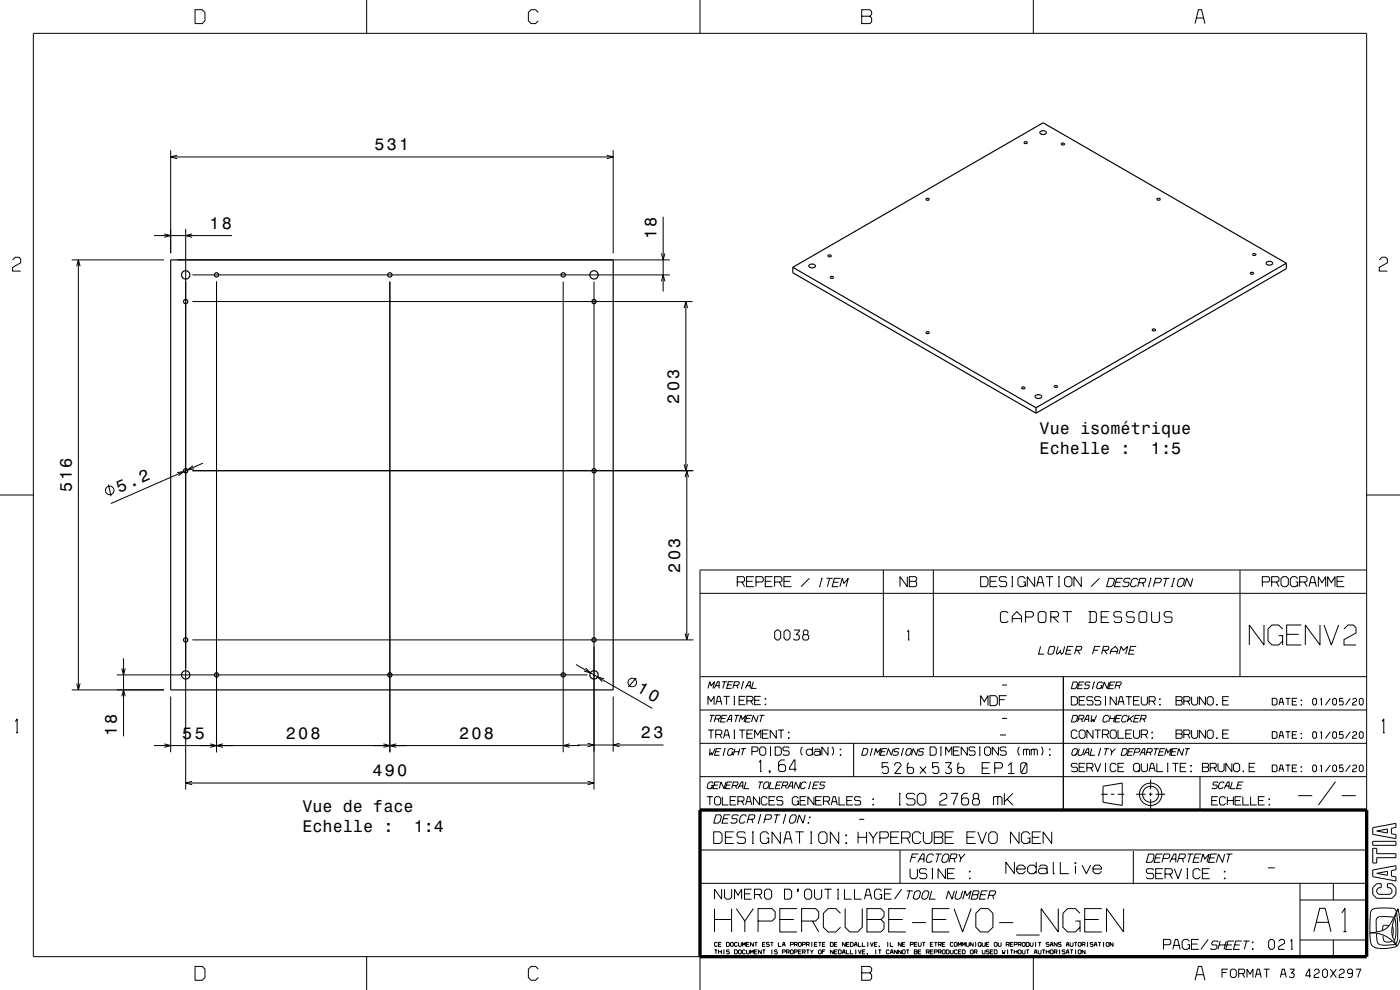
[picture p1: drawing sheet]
<svg xmlns="http://www.w3.org/2000/svg" width="420mm" height="297mm" viewBox="0 0 420 297" stroke-linecap="round" stroke-linejoin="round" font-family="sans-serif">
<defs><g id="words">
<g font-size="5.1">
<text x="35.7" y="147.8" transform="rotate(-23 35.7 147.8)">5.2</text>
<text x="190.8" y="207.4" transform="rotate(30 190.8 207.4)">10</text>
</g>
<g font-size="5">
<text x="112.3" y="45.1">531</text>
<text x="62.8" y="68.7">18</text>
<text x="196.9" y="71.8" transform="rotate(-90 196.9 71.8)">18</text>
<text x="203.8" y="121.1" transform="rotate(-90 203.8 121.1)">203</text>
<text x="311.9" y="130.2">Vue isométrique</text>
<text x="311.9" y="136.3">Echelle :</text>
<text x="345.3" y="136.3">1:5</text>
<text x="21.5" y="147.7" transform="rotate(-90 21.5 147.7)">516</text>
<text x="204.1" y="171.8" transform="rotate(-90 204.1 171.8)">203</text>
<text x="35.1" y="220.9" transform="rotate(-90 35.1 220.9)">18</text>
<text x="54.7" y="221.7">55</text>
<text x="85.7" y="221.7">208</text>
<text x="137.7" y="221.7">208</text>
<text x="192.3" y="221.5">23</text>
<text x="111.7" y="232.9">490</text>
<text x="90.7" y="243.6">Vue de face</text>
<text x="90.7" y="249.6">Echelle :</text>
<text x="124.1" y="249.6">1:4</text>
</g>
</g></defs>
<g fill="none" stroke="#000" stroke-width=".3">
<path d="M10 10h400v277h-400zM58.5 2.9h2.2l.8 .9v2.5l-.8 .8h-2.2zM110 0v10M161.5 3.8l-.8-.9h-1.4l-.8 .9v2.5l.8 .8h1.4l.8-.8M210 0v10M258.5 4.9h2.4l.6-.6v-.8l-.6-.6h-2.4v4.2h2.4l.6-.6v-1.1l-.6-.5M310 0v10M358.5 7.1l1-4.2h1l1 4.2M358.9 5.4h2.2M51.2 45.1v30.9M51.2 47.1h132.8M53.1 46.6l-1.9 .5 1.9 .5"/>
<path d="M182 46.6l2 .5-2 .5M184 45.1v30.9M3.8 78l.8-.8h1.1l.5 .5v1.1l-2.4 1.4v1.1h2.4M21.5 78h27.7M23 79.9l.5-1.9 .5 1.9M23.5 78v129M46.2 70.7h23.4M49.3 70.2l1.9 .5-1.9 .5M53.2 78h147.7M55.7 68.7v168.2M57.6 70.2l-1.9 .5 1.9 .5M198.4 76l.5 2 .6-2"/>
<path d="M198.9 65v22.5M413.8 78l.8-.8h1.1l.5 .5v1.1l-2.4 1.4v1.1h2.4M57.7 90.5h150.1M57.7 82.5h143.2M65 84.5v141.2M117 84.5v141.2M169 84.5v141.2M178.2 84.5v152.4M198.4 84.4l.5-1.9 .6 1.9M205.2 92.4l.6-1.9 .5 1.9M205.8 90.5v50.7M57.9 139.7l-1.6 1.3 2-.3"/>
<path d="M60.9 138.9l-27.7 12.2M205.2 139.3l.6 1.9 .5-1.9M0 148.5h10M32.5 145.4l.8 3.5M53.1 141.8l2-.3-1.6 1.2M57.7 141.2h150.4M205.5 143.2l.6-2 .5 2M206.1 141.2v50.8M410 148.5h10M210 178h200M221.2 174.6h1.8l.4-.4v-.8l-.4-.4h-1.8v3M222.6 174.6l.8 1.4"/>
<path d="M224 174.4h1.8M226.2 173h-2.2v3h2.2M226.8 174.6h1.8l.4-.4v-.8l-.4-.4h-1.8v3M229.6 174.4h1.8M231.8 173h-2.2v3h2.2M232.4 174.6h1.8l.4-.4v-.8l-.4-.4h-1.8v3M233.8 174.6l.8 1.4M235.2 174.4h1.8M237.4 173h-2.2v3h2.2M242.8 173.5l-2.5 2.5M245.7 176h.4M246.4 173.5h.3"/>
<path d="M246.6 173.5l-.7 2.5M248 173.5h1.8M248.9 173.5l-.7 2.5M250 174.7h1.5M252 176l.7-2.5 .5 1.5 1.3-1.5-.7 2.5M252.2 173.5h-1.9l-.6 2.5h1.8M265 171v32M272.2 173v3l-2.2-3v3M272.8 174.4h1.8l.4-.4v-.6l-.4-.4h-1.8v3h1.8l.4-.4v-.8l-.4-.4M280 171v32M294.2 173h1.6l.6 .6v1.8l-.6 .6h-1.6zM297 174.4h1.8"/>
<path d="M299.2 173h-2.2v3h2.2M302 173.4l-.4-.4h-1.4l-.4 .4v.6l.4 .4h1.4l.4 .4v.8l-.4 .4h-1.4l-.4-.4M303.5 176h.4M303.5 173h.4M303.7 173v3M307 174.6h.6v1.4M307.6 173.6l-.6-.6h-1l-.6 .6v1.8l.6 .6h1l.6-.6M310.4 173v3l-2.2-3v3M311 176l.7-3h.7l.8 3M311.3 174.8h1.6M313.8 173h2.2M314.9 173v3"/>
<path d="M317.5 176h.4M317.5 173h.4M317.7 173v3M320 173h1l.6 .6v1.8l-.6 .6h-1l-.6-.6v-1.8zM324.4 173v3l-2.2-3v3M329.8 173.5l-2.5 2.5M332.7 173.5h1.3l.4 .5-.4 1.5-.7 .5h-1.3zM334.7 174.7h1.5M336.8 173.5h-1.8l-.7 2.5h1.9M339.1 173.8l-.3-.3h-1.1l-.5 .3-.1 .5 .3 .4h1.1l.3 .3-.2 .7-.4 .3h-1.2l-.3-.3M341.4 174l-.4-.5h-.8l-.7 .5-.4 1.5 .4 .5h.8l.7-.5M341.6 174.8h1.5l.5-.3 .1-.7-.2-.3h-1.5l-.7 2.5"/>
<path d="M342.8 174.8l.4 1.2M344.4 176h.3M345.1 173.5h.3M345.2 173.5l-.6 2.5M346.3 174.8h1.5l.4-.3 .2-.7-.2-.3h-1.5l-.7 2.5M349 173.5h1.8M349.9 173.5l-.7 2.5M351.4 176h.3M352.1 173.5h.3M352.2 173.5l-.6 2.5M353.5 174l.7-.5h.8l.4 .5-.4 1.5-.7 .5h-.8l-.4-.5zM357.8 173.5l-.6 2.5-1.2-2.5-.7 2.5"/>
<path d="M372 171v32M378.7 174.6h1.8l.4-.4v-.8l-.4-.4h-1.8v3M381.5 174.6h1.8l.4-.4v-.8l-.4-.4h-1.8v3M382.9 174.6l.8 1.4M384.3 173.6l.6-.6h1l.6 .6v1.8l-.6 .6h-1l-.6-.6zM388.7 174.6h.6v1.4M389.3 173.6l-.6-.6h-1l-.6 .6v1.8l.6 .6h1l.6-.6M389.9 174.6h1.8l.4-.4v-.8l-.4-.4h-1.8v3M391.3 174.6l.8 1.4M392.7 176l.7-3h.8l.7 3M393 174.8h1.6M395.5 176v-3l1.1 1.8 1.1-1.8v3"/>
<path d="M398.3 176v-3l1.1 1.8 1.1-1.8v3M401.1 174.4h1.8M403.3 173h-2.2v3h2.2M410 171h-200v126M37.1 197.5v23.4M57.7 192h150.4M172.8 199.4l22.9 13.1M205.5 190l.6 2 .5-2M233 189h.6l.6 .6v1.8l-.6 .6h-.6l-.6-.6v-1.8zM235.8 189h.6l.6 .6v1.8l-.6 .6h-.6l-.6-.6v-1.8zM238.2 189h1.6v.4l-1 1h.6l.4 .4v.8l-.4 .4h-1l-.4-.4M241.2 190.4h1l.2-1-.4-.4h-.6l-.4 .4 .2 1-.4 .4v.8l.4 .4h1l.4-.4v-.8l-.4-.4"/>
<path d="M272.2 189.6l.4-.6v3M272.4 192h.4M302.5 183.9l-.5-.4h-1.4l-.5 .4v2.4l.5 .4h1.4l.5-.4M303.7 186.7v-1.8l1.4-1.4 1.4 1.4v1.8M303.7 185.6h2.8M307.7 185.1h1.8l.5-.4v-.8l-.5-.4h-1.8v3.2M311.5 183.9l.4-.4h1.4l.5 .4v2.4l-.5 .4h-1.4l-.4-.4zM312.2 193.9l-.6 2.4h1.6M314.8 194.3l.4-.4h1l.3 .4-.5 1.6-.4 .4h-1l-.2-.4zM315.2 185.1h1.9l.5-.4v-.8l-.5-.4h-1.9v3.2M315.9 185.1l1.7 1.6M317.4 193.9l-.5 2 .2 .4 .9-.7 .5 .7 .4-.4 .5-2"/>
<path d="M318.2 194.9l-.2 .7M318.8 183.5h2.8M320 195.1h1.3M320.2 183.5v3.2M322 193.9h-1.7l-.6 2.4h1.6M322.7 195.1h1.3l.4-.3 .2-.5-.3-.4h-1.3l-.6 2.4M323.2 195.1l.8 1.2M326.6 183.5h1.9l.4 .4v2.4l-.4 .4h-1.9M327 183.5v3.2M328.1 195.1h1.3M330.1 193.9h-1.7l-.6 2.4M330.4 185.1h1.8"/>
<path d="M330.8 195.1h1.3l.4-.3 .2-.5-.3-.4h-1.3l-.6 2.4M331.3 195.1l.8 1.2M332.7 183.5h-2.3v3.2h2.3M333 196.3l.4-1.4 1.2-1 .8 1-.4 1.4M333.2 195.4h2M335.7 196.3l.6-2.4 .7 1.2 1.3-1.2-.6 2.4M336.5 183.9l-.5-.4h-1.4l-.5 .4v.8l.5 .4h1.6l.3 .2v1l-.5 .4h-1.4l-.5-.4M338.9 195.1h1.3M340.3 183.9l-.5-.4h-1.4l-.5 .4v.8l.5 .4h1.6l.3 .2v1l-.5 .4h-1.4l-.5-.4M340.9 193.9h-1.7l-.6 2.4h1.6M341.7 183.9l.5-.4h1.4l.4 .4v2.4l-.4 .4h-1.4l-.5-.4zM345.5 183.5v2.8l.5 .4h1.3l.5-.4v-2.8"/>
<path d="M351.6 183.9l-.5-.4h-1.4l-.4 .4v.8l.4 .4h1.7l.2 .2v1l-.5 .4h-1.4l-.4-.4M379.2 187.5v6l-4.4-6v6M383.6 190.7h1.2v2.8M384.8 188.7l-1.2-1.2h-2l-1.2 1.2v3.6l1.2 1.2h2l1.2-1.2M386 190.3h3.6M390.4 187.5h-4.4v6h4.4M396 187.5v6l-4.4-6v6M397.2 187.5l2.2 6 2.2-6M403.2 188.7l1.2-1.2h1.6l.8 .8v1.6l-3.6 2v1.6h3.6M4.6 216.5l.5-.8v4.1M4.9 219.8h.5M21.5 207h27.7"/>
<path d="M23 205l.5 2 .5-2M35.1 202.5h141.1M36.5 200.5l.6 2 .5-2M36.5 208.9l.6-1.9 .5 1.9M51.2 209v16.7M175.7 200.4l1.4 1.4-1.9-.5M181.2 203.6l-1.9-.5 1.4 1.4M184 209v16.5M190.9 203.4l-2.4 2.7M210 213h200M210.2 203h200M212.4 206.5l.5-2 .4 1.2 1.1-1.2-.5 2"/>
<path d="M212.4 211.4v-2.5l.9 1.5 .9-1.5v2.5M212.4 219h1.8M212.9 214.6h1.5M213.3 219v2.5M213.7 214.6l-.6 2M214.3 206.5l1-2h.5l-.1 2M214.5 215.7h1.2l.4-.3 .1-.5-.2-.3h-1.2l-.5 2M214.7 205.7h1M214.7 211.4l.7-2.5h.5l.7 2.5M215 210.4h1.3M215.4 215.7l.3 .9M216.4 215.5h1.2"/>
<path d="M216.7 204.5h1.4M217.1 208.9h1.8M217.4 204.5l-.5 2M218 208.9v2.5M218 216.6l1-2h.5v2M218.1 214.6h-1.4l-.6 2h1.5M218.3 205.5h1.2M218.4 215.8h1.1M220 204.5h-1.5l-.5 2h1.5M220.1 205.6h1.2l.4-.3 .1-.5-.2-.3h-1.2l-.5 2M220.1 219h.4M220.1 208.9h.4"/>
<path d="M220.1 211.4h.4M220.3 208.9v2.5M220.3 219v2.5M220.4 214.6h1.5M221 205.6l.3 .9M221.1 214.6l-.5 2M221.7 216.6l.6-2 .4 1.2 1-1.2-.5 2M221.7 219h1.9M221.7 210.1h1.5M222.3 206.5h.3M222.6 219v2.5M222.9 204.5h.2"/>
<path d="M223 204.5l-.5 2M223.6 208.9h-1.9v2.5h1.9M223.6 206.5l1-2h.5v2M223.9 215.5h1.2M224 205.7h1.1M224.1 210.2h1.5l.3-.3v-.6l-.3-.4h-1.5v2.5M225.2 210.2l.7 1.2M225.6 214.6h-1.5l-.5 2h1.5M225.9 219h-1.8v2.5h1.8M226 204.5l-.5 2h1.4M226.4 210.1h1.5M227.5 214.6l-.6 2-.9-2-.5 2"/>
<path d="M227.9 214.6h1.4M228.2 208.9h-1.8v2.5h1.8M228.6 214.6l-.5 2M229.6 211.3l.1 .1zM229.6 209.6l.1 .2zM230.6 219h-1.9v2.5h1.9M232.9 219v2.5l-1.8-2.5v2.5M233.4 219h1.8M234.3 219v2.5M236.6 219.7l.1 .1zM294.2 211.7v-3l1.1 1.8 1.1-1.8v3M297 208.7h1.6l.6 .6v1.8l-.6 .6h-1.6z"/>
<path d="M299.8 209.9h1.6M300.6 215.5h1.5M300.6 205.5h1.5M302 208.7h-2.2v3M319 203v40M321.4 209h1.3l.5 .5v1.5l-.5 .5h-1.3zM321.9 214.6h1.1l.3 .4-.3 1.2-.5 .4h-1.1zM321.9 204.6h1.1l.3 .4-.3 1.2-.5 .4h-1.1zM323.2 219.5l-.5-.5h-.8l-.5 .5v1.5l.5 .5h.8l.5-.5M323.5 215.7h1.2l.3-.3 .2-.5-.2-.3h-1.2l-.5 2M323.5 205.5h1.2M323.7 219.5l.5-.5h.9l.5 .5v1.5l-.5 .5h-.9l-.5-.5z"/>
<path d="M323.7 210.2h1.5M324.4 215.7l.3 .9M325.1 216.6l1.1-2h.4v2M325.3 204.6h-1.5l-.5 2h1.4M325.5 215.8h1.1M325.6 209h-1.9v2.5h1.9M327.1 204.9l-.2-.3h-1l-.3 .3-.1 .4 .2 .2h.9l.2 .3-.5 .8h-.9l-.2-.3M327.5 214.6l-.2 2 .6-.8 .2 .8 .9-2M327.6 206.6h.3M327.9 219v2.5l-1.8-2.5v2.5M327.9 209.3l-.3-.3h-1.2l-.3 .3v.5l.3 .4h1.2l.3 .3v.7l-.3 .3h-1.2l-.3-.3M328.1 204.6h.3"/>
<path d="M328.3 204.6l-.6 2M328.4 219h1.8M329.3 219v2.5M330.2 205.7h.4l-.3 .9M330.2 209.3l-.3-.3h-1.2l-.3 .3v.5l.3 .4h1.2l.3 .3v.7l-.3 .3h-1.2l-.3-.3M330.8 205l-.3-.4h-.7l-.5 .4-.3 1.2 .3 .4h.6l.5-.4M331.5 211.5h.3M331.5 209h.3M331.6 209v2.5M332.6 215l-.3-.4h-.6l-.5 .4-.4 1.2 .3 .4h.7l.5-.4M332.7 204.6l-.5 2-.9-2-.6 2M332.9 215.5h1.4"/>
<path d="M332.9 205.5h1.2M333.1 219.5l.5-.5h.8l.5 .5v1.5l-.5 .5h-.8l-.5-.5zM333.1 214.6l-.5 2M334.6 204.6h-1.5l-.5 2h1.5M334.6 214.6l-.5 2M334.7 205.7h1.2l.4-.3 .1-.5-.2-.3h-1.2l-.5 2M334.7 215.5h1.2M334.9 209v2.5l-1.8-2.5v2.5M335.4 219v2.5h1.8M335.4 211.5l.6-2.5h.6l.6 2.5M335.6 205.7l.3 .9M335.6 210.5h1.4"/>
<path d="M336.5 214.6h-1.5l-.5 2h1.4M337.7 209h1.9M338.2 215l-.3-.4h-.6l-.5 .4-.4 1.2 .3 .4h.7l.5-.4M338.6 209v2.5M338.7 214.6l-.5 2M338.9 215.6l.8 1M339.6 219h-1.9v2.5h1.9M340.1 219v2l.5 .5h.8l.5-.5v-2M340.1 210.2h1.5M340.2 214.6l-1.9 1.5M340.3 215.5h1.2M341.9 209h-1.8v2.5h1.8"/>
<path d="M342.1 214.6h-1.5l-.5 2h1.4M342.2 215.7h1.2l.5-.8-.2-.3h-1.2l-.6 2M342.4 209v2l.5 .5h.8l.5-.5v-2M343.1 215.7l.3 .9M344.7 210.3h1.5l.4-.3v-.7l-.4-.3h-1.5v2.5M345.6 219.7l.1 .1zM345.9 210.3l.7 1.2M347.9 211.3l.2 .2zM347.9 209.7l.2 .1zM352.8 210.2h1.5l.3-.4v-.5l-.3-.3h-1.5v2.5h1.5l.3-.3v-.7l-.3-.3M355.1 210.3h1.5l.4-.3v-.7l-.4-.3h-1.5v2.5M356.3 210.3l.7 1.2"/>
<path d="M357.5 209v2l.5 .5h.8l.5-.5v-2M357.5 219v2l.5 .5h.8l.5-.5v-2M361.6 209v2.5l-1.8-2.5v2.5M361.6 219v2.5l-1.8-2.5v2.5M362.6 209h.9l.5 .5v1.5l-.5 .5h-.9l-.5-.5v-1.5zM362.6 219h.9l.5 .5v1.5l-.5 .5h-.9l-.5-.5v-1.5zM365 211.3l.1 .2zM366.8 210.2h1.5M368.6 209h-1.8v2.5h1.8M368.6 219h-1.8v2.5h1.8M381.7 219.5h1l.4 .4v1.2l-.4 .4h-1zM381.7 209.5h1l.4 .4v1.2l-.4 .4h-1z"/>
<path d="M383.7 211.5l.5-2h.4l.5 2M383.9 210.7h1M385.7 219.5h1.4M385.7 209.5h1.4M386.4 209.5v2M386.4 219.5v2M387.7 210.4h1.2M389.1 219.5h-1.4v2h1.4M389.1 209.5h-1.4v2h1.4M390.3 211.4l.2 .1zM390.3 210l.2 .2zM394.2 219.5h.4l.4 .4v1.2l-.4 .4h-.4l-.4-.4v-1.2z"/>
<path d="M394.2 209.5h.4l.4 .4v1.2l-.4 .4h-.4l-.4-.4v-1.2zM396.2 219.9l.2-.4v2M396.2 209.9l.2-.4v2M396.3 211.5h.3M399.1 219.5l-1.4 2M399.1 209.5l-1.4 2M400.2 219.5h.4l.4 .4v1.2l-.4 .4h-.4l-.4-.4v-1.2zM400.2 209.5h.4l.4 .4v1.2l-.4 .4h-.4l-.4-.4v-1.2zM403 219.5h-1.1l-.1 1 .9-.2 .3 .3v.6l-.3 .3h-.6l-.3-.3M403 209.5h-1.1l-.1 1 .9-.2 .3 .3v.6l-.3 .3h-.6l-.3-.3M405.1 219.5l-1.4 2M405.1 209.5l-1.4 2"/>
<path d="M405.8 219.9l.4-.4h.5l.3 .3v.5l-1.2 .7v.5h1.2M405.8 209.9l.4-.4h.5l.3 .3v.5l-1.2 .7v.5h1.2M408.2 219.5h.4l.4 .4v1.2l-.4 .4h-.4l-.4-.4v-1.2zM408.2 209.5h.4l.4 .4v1.2l-.4 .4h-.4l-.4-.4v-1.2zM414.6 216.5l.5-.8v4.1M414.9 219.8h.5M46.2 223.7h127.8M49.3 223.2l1.9 .5-1.9 .5M55.7 234.9h122.5M57.6 234.4l-1.9 .5 1.9 .5M63 223.2l2 .5-2 .5M66.9 223.2l-1.9 .5 1.9 .5"/>
<path d="M115 223.2l2 .5-2 .5M118.9 223.2l-1.9 .5 1.9 .5M170.9 223.2l-1.9 .5 1.9 .5M173.2 223.5h25.9M176.3 234.4l1.9 .5-1.9 .5M176.3 223l1.9 .5-1.9 .5M185.9 223l-1.9 .5 1.9 .5M210 233h200M210 223h200M212 239h1.9M212.9 239v2.5M213 224.6l-.2 2 .6-.8 .2 .8 .9-2"/>
<path d="M213.3 235.7h.4l-.2 .9M213.9 235l-.3-.4h-.6l-.5 .4-.4 1.2 .3 .4h.7l.5-.4M214.2 235.5h1.2M214.7 225.5h1.2M214.7 220.3h1.5l.4-.3v-.7l-.4-.3h-1.5v2.5M214.9 239h.8l.5 .5v1.5l-.5 .5h-.8l-.5-.5v-1.5zM215.9 220.3l.7 1.2M215.9 234.6h-1.5l-.5 2h1.5M216.4 224.6h-1.5l-.5 2h1.4M216.7 239v2.5h1.8M216.8 226.6h.3M217.1 221.5l.6-2.5h.6l.6 2.5"/>
<path d="M217.3 220.5h1.3M217.4 224.6h.2M217.5 224.6l-.5 2M217.8 234.6l-.6 2-.9-2-.5 2M217.9 235.5h1.2M219.4 225.7h.4l-.2 .9M219.6 234.6h-1.4l-.6 2h1.5M219.7 235.7h1.2l.4-.3 .1-.5-.2-.3h-1.2l-.5 2M220 225l-.3-.4h-.7l-.5 .4-.3 1.2 .3 .4h.7l.5-.4M220.1 221.5h.4M220.3 225.5h1.4M220.5 224.6l-.5 2"/>
<path d="M220.7 235.7l.3 .9M220.9 239h-1.9v2.5h1.9M221.4 236.6l1-2h.5l-.1 2M221.8 235.8h1M222 224.6l-.6 2M222.4 224.6h1.4M223.1 224.6l-.5 2M223.8 234.6l-.6 2h1.5M224.1 220.2h1.5M225.6 225.4h1.5l.3-.3v-.7l-.3-.3h-1.5v2.5M226.4 221.5v-2.5l.9 1.5 .9-1.5v2.5M227.5 234.6h1.5"/>
<path d="M227.7 228.7l.5-.7v3.5M227.9 239v2.5l-1.9-2.5v2.5M228 231.5h.4M228.2 234.6l-.5 2M228.4 224.1h.8l.5 .5v1.5l-.5 .5h-.8l-.5-.5v-1.5zM228.7 220.2h1.5M229.3 235l.5-.4h.6l.3 .4-.3 1.2-.5 .4h-.7l-.3-.4zM230.2 239.5l-.5-.5h-.8l-.5 .5v1.5l.5 .5h.8l.5-.5M231 226.6h.3M231 224.1h.3M231 231.5h-.2v-.3h.2l-.2 .8M231.2 224.1v2.5"/>
<path d="M231.2 234.6l-.5 2h1.5M232.5 239h-1.8v2.5h1.8M232.6 224.1h1.3l.5 .5v1.5l-.5 .5h-1.3zM232.8 235.5h1.2M234.6 234.6h-1.5l-.5 2h1.4M234.7 235.7h1.2l.3-.3 .2-.5-.2-.3h-1.2l-.6 2M234.9 239.3l-.4-.3h-1.1l-.4 .3v.5l.4 .4h1.1l.4 .3v.7l-.4 .3h-1.1l-.4-.3M235.5 228h-1.2l-.7 .7v2.3l.5 .5h1.1l.5-.5v-1.2l-.5-.4h-1.1l-.5 .4M235.6 235.7l.3 .9M236.3 236.6l1-2h.5v2M236.6 221.3l.1 .2zM236.7 235.8h1.1"/>
<path d="M236.7 224.4l-.3-.3h-1.2l-.3 .3v.5l.3 .3h1.2l.3 .4v.7l-.3 .3h-1.2l-.3-.3M239 230.8h-2.1v-.5l1.3-2.3h.3v3.5M239.5 239.5l-.5-.5h-.8l-.5 .5v1.5l.5 .5h.8l.5-.5M240.2 234.6l-.6 2-.9-2-.5 2M240.7 224.1a1.77 1.77 0 0 0 0 2.5M241.9 239h-1.9v2.5h1.9M241.9 235l-.3-.4h-.6l-.5 .4-.4 1.2 .3 .4h.7l.5-.4M242.5 236.6h.3M243 234.6h.3M243.2 234.6l-.6 2M243.7 225.2l-.5-.4h-.8l-.5 .4v.9l.5 .5h.8l.5-.5M243.7 224.1v2.5"/>
<path d="M244 235.5h1.2M244.2 239v2.5l-1.8-2.5v2.5M244.4 225.1l.3-.3h1l.4 .3v1.2M245.8 234.6h-1.5l-.5 2h1.4M246.1 225.7l-.4-.3h-1.1l-.4 .3v.6l.4 .3h1.1l.4-.3 .1 .3M246.5 239h-1.8v2.5h1.8M247.6 234.9l-.2-.3h-1l-.3 .3-.1 .4 .2 .2h.9l.2 .3-.1 .5-.4 .3h-.9l-.2-.3M248.4 224.1v2.5l-1.8-2.5v2.5M249.6 224.1a1.76 1.76 0 0 1 0 2.5M251.7 239v2.5h1.8M252.1 226.4l.1 .2zM252.1 224.8l.1 .1z"/>
<path d="M255.9 239h-1.9v2.5h1.9M256.1 223v10M258.2 239.3l-.3-.3h-1.2l-.3 .3v.5l.3 .4h1.2l.3 .3v.7l-.3 .3h-1.2l-.3-.3M259 224.6h1.1l.3 .4-.3 1.2-.5 .4h-1.1zM261 226.6h.2M261.5 224.6h.3M261.6 224.6l-.5 2M261.9 239.7l.1 .1zM262.2 226.6l.6-2 .4 1.2 1-1.2-.5 2M264.4 225.5h1.2M266.1 224.6h-1.5l-.5 2h1.5M266.5 228.8h-1.9v1.6l.5-.4h.9l.5 .4v1.2l-.5 .5h-.9l-.5-.5"/>
<path d="M268 224.6l-.6 2-.9-2-.5 2M268.4 229.7v-.4l.5-.5h.9l.5 .5v.4l-1.9 2.4h1.9M269.7 238h.5M269.8 224.8l-.2-.2h-1l-.4 .6 .2 .3h.9l.2 .3-.1 .5-.4 .3h-.9l-.2-.3M269.9 238v3.5M270.3 226.6h.3M270.8 224.6h.3M271 224.6l-.6 2M272 225l.5-.4h.7l.3 .4-.4 1.2-.5 .4h-.6l-.3-.4zM272.7 228.8l-.5 .5v2.3l.5 .5h.9l.5-.5v-.9l-.5-.5h-.9l-.5 .5M274.5 238.5l-.5-.5h-1.6l-.5 .5v.7l.5 .4h1.6l.5 .5v.9l-.5 .5h-1.6l-.5-.5M275.2 238.7l.7-.7h1.1l.7 .7v2.1l-.7 .7h-1.1l-.7-.7z"/>
<path d="M275.4 224.6l-.5 2-.9-2-.6 2M276 230l1.8 2.1M277.2 224.8l-.2-.2h-.9l-.4 .6 .2 .3h.9l.2 .3-.2 .5-.3 .3h-.9l-.2-.3M277.8 230l-1.8 2.1M279 224.1h1.4l.5 .5v1.5l-.5 .5h-1.4zM281.6 228.8h-1.8v1.6l.4-.4h1l.4 .4v1.2l-.4 .5h-1l-.4-.5M281.9 238.7l.7-.7h1l.4 .5v.9l-2.1 1.2v.9h2.1M282.1 226.6h.4M282.1 224.1h.4M282.3 224.1v2.5M283.5 228.8h1.9l-.9 1.4 .9 .5v.9l-.5 .5h-.9l-.5-.5M283.7 226.6v-2.5l.9 1.5 .9-1.5v2.5"/>
<path d="M285.2 238h2.1l-1.2 2.8v.7M286 225.2h1.5M287.8 228.8l-.5 .5v2.3l.5 .5h.9l.5-.5v-.9l-.5-.5h-.9l-.5 .5M287.9 224.1h-1.9v2.5h1.9M290.2 224.1v2.5l-1.8-2.5v2.5M290.3 238h-1.1l-.7 .7v2.3l.4 .5h1.2l.5-.5v-1.1l-.5-.5h-1.2l-.4 .5M292.2 239.6h1.2l.2-1.1-.5-.5h-.7l-.4 .5 .2 1.1-.5 .5v.9l.5 .5h1.2l.4-.5v-.9l-.4-.5M292.5 224.4l-.3-.3h-1.2l-.3 .3v.5l.3 .3h1.2l.3 .4v.7l-.3 .3h-1.2l-.3-.3M293.8 226.6h.3M293.8 224.1h.3M293.9 224.1v2.5M294.6 230.4h1.9"/>
<path d="M295.4 224.6l.5-.5h.8l.5 .5v1.5l-.5 .5h-.8l-.5-.5zM297 228.8h-2.4v3.3h2.4M298 238.9v2.6M298.4 230.4h1.9l.5-.4v-.7l-.5-.5h-1.9v3.3M299.3 239.2l-.2-.3h-.6l-.5 .5M299.5 224.1v2.5l-1.8-2.5v2.5M300 220.5h1.8M301.3 238v3.5M301.9 224.4l-.4-.3h-1.1l-.4 .3v.5l.4 .3h1.1l.4 .4v.7l-.4 .3h-1.1l-.4-.3M302.1 239.8l1.8 1.7M302.4 229.7l1-.9v3.3M302.4 232.1h1.9"/>
<path d="M303.9 238l-2.6 2.6M305.9 224.1a1.77 1.77 0 0 0 0 2.5M306.2 229.3l.5-.5h.9l.5 .5v2.3l-.5 .5h-.9l-.5-.5zM307 224.8v1.8M307.9 229l-1.4 2.8M308 224.9l-.6-.1-.4 .3M308 226.6v-1.7l.1-.1h.4l.4 .3v1.5M309.4 224.8v1.8M310.3 224.9l-.6-.1-.3 .3M310.3 226.6v-1.7l.2-.1h.4l.3 .3v1.5M312.4 224.1a1.76 1.76 0 0 1 0 2.5M314.9 226.4l.1 .2z"/>
<path d="M314.9 224.8l.1 .1zM321.8 225l.5-.4h.7l.3 .4-.3 1.2-.5 .4h-.7l-.3-.4zM322.6 226.2l.3 .4M323.2 229.3l-.3-.3h-1.2l-.3 .3v.5l.3 .4h1.2l.3 .3v.7l-.3 .3h-1.2l-.3-.3M323.7 230.2h1.5M323.8 224.6l-.4 1.6 .3 .4h.6l.5-.4 .5-1.6M325.1 226.6l1.1-2h.4v2M325.5 225.8h1.1M325.6 229h-1.9v2.5h1.9M326.1 230.3h1.5l.3-.3v-.7l-.3-.3h-1.5v2.5M327.2 230.3l.7 1.2M327.5 224.6l-.5 2h1.5"/>
<path d="M328.4 229l.9 2.5 .9-2.5M329.5 226.6h.2M330 224.6h.3M330.1 224.6l-.5 2M330.3 238.3h2M330.7 220.3h1.5l.4-.3v-.7l-.4-.3h-1.5v2.5M330.9 235.9l5.8-1v6.7l-5.8-.9zM331.3 224.6h1.4M331.5 231.5h.3M331.5 229h.3M331.6 229v2.5M331.9 220.3l.7 1.2"/>
<path d="M332 224.6l-.5 2M333.1 224.6l.5 1.1M333.3 238.3h1M334.6 224.6l-1 1.1-.3 .9M334.9 229.5l-.5-.5h-.8l-.5 .5v1.5l.5 .5h.8l.5-.5M335.3 238.3h2M335.4 230.2h1.5M336.9 224.6h1l.3 .4-.3 1.2-.5 .4h-1.1zM337.2 229h-1.8v2.5h1.8M337.7 220.2h1.5M338.5 225.5h1.2M340.2 224.6h-1.5l-.5 2h1.5"/>
<path d="M340.3 225.7h1.2l.5-.8-.2-.3h-1.2l-.5 2M340.6 229h.8l.5 .5v1.5l-.5 .5h-.8l-.5-.5v-1.5zM340.8 238.3h2.9M341.4 231l.5 .5M341.9 226.6l1.1-2h.4v2M342.3 225.8h1.1M342.4 229v2l.5 .5h.8l.5-.5v-2M342.4 220.3h1.5l.3-.3v-.7l-.3-.3h-1.5v2.5M343.6 220.3l.6 1.2M344 225.7h1.2l.4-.3 .1-.5-.2-.3h-1.2l-.5 2M344.7 238.3h1M344.7 231.5l.7-2.5h.5l.7 2.5"/>
<path d="M345 225.7l.3 .9M345 230.5h1.3M345.2 233.9v2.9M345.2 237.8v1M345.2 239.8v2.9M345.6 221.3l.1 .2zM346.2 224.6h1.5M346.7 238.3h2.9M346.9 224.6l-.5 2M347.1 229v2.5h1.8M347.8 225.5h1.2M349.4 226.6l.5-2 .4 1.2 1.1-1.2-.5 2"/>
<path d="M349.5 224.6h-1.4l-.6 2h1.5M350.1 231.5h.4M350.1 229h.4M350.3 229v2.5M351.5 225.5h1.2M351.7 229h1.9M352.6 229v2.5M352.8 220.2h1.5l.3-.4v-.5l-.3-.3h-1.5v2.5h1.5l.3-.3v-.7l-.3-.3M353.3 224.6h-1.5l-.5 2h1.4M354.1 230.2h1.5M355.1 224.6l-.5 2-.9-2-.6 2M355.1 220.3h1.5l.4-.3v-.7l-.4-.3h-1.5v2.5"/>
<path d="M355.5 224.6h1.5M355.9 229h-1.8v2.5h1.8M356.3 224.6l-.6 2M356.3 220.3l.7 1.2M357.2 231.3l.2 .2zM357.2 229.7l.2 .1zM360 233v10M360.7 230.2h1.5l.4-.4v-.5l-.4-.3h-1.5v2.5h1.5l.4-.3v-.7l-.4-.3M363.1 230.3h1.5l.3-.3v-.7l-.3-.3h-1.5v2.5M364.2 230.3l.7 1.2M365 221.3l.1 .2zM365.4 239h-1.9v2.5h1.9"/>
<path d="M365.4 229v2l.5 .5h.8l.5-.5v-2M365.4 234.9l-.1-.3h-1l-.3 .3-.1 .4 .2 .2h.9l.2 .3-.1 .5-.4 .3h-.9l-.2-.3M366.8 220.2h1.5M367.3 236.6l1-2h.5l-.1 2M367.3 235l-.3-.4h-.7l-.5 .4-.3 1.2 .3 .4h.7l.5-.4M367.7 235.8h1M367.7 239.5l-.5-.5h-.8l-.5 .5v1.5l.5 .5h.8l.5-.5M368.2 239v2.5M369.6 229v2.5l-1.9-2.5v2.5M369.7 234.6l-.6 2h1.5M370 239v2.5M370.6 229h.8l.5 .5v1.5l-.5 .5h-.8l-.5-.5v-1.5z"/>
<path d="M371.3 235.5h1.2M372.4 239h-1.9v2.5h1.9M372.9 239v2.5h1.8M372.9 231.3l.2 .2zM373 234.6h-1.5l-.5 2h1.5M374.7 230.2h1.5M375.2 239v2.5h1.8M376.6 229h-1.9v2.5h1.9M379.4 239h-1.9v2.5h1.9M380.7 239.7l.2 .1zM381.7 229.5h1l.4 .4v1.2l-.4 .4h-1zM383.7 231.5l.5-2h.4l.5 2"/>
<path d="M383.7 221.5l.5-2h.4l.5 2M383.9 230.7h1M383.9 220.7h1M385.7 229.5h1.4M386.4 229.5v2M387.7 230.4h1.2M387.7 220.4h1.2M389.1 229.5h-1.4v2h1.4M389.5 238.7h4.2M390.3 231.4l.2 .1zM390.3 230l.2 .2zM390.3 221.4l.2 .1z"/>
<path d="M390.3 220l.2 .2zM394.2 229.5h.4l.4 .4v1.2l-.4 .4h-.4l-.4-.4v-1.2zM396.2 229.9l.2-.4v2M396.3 231.5h.3M396.3 221.5h.3M399.1 229.5l-1.4 2M400.2 229.5h.4l.4 .4v1.2l-.4 .4h-.4l-.4-.4v-1.2zM400.7 234.5l-5.2 7M402.5 238.7h4.2M403 229.5h-1.1l-.1 1 .9-.2 .3 .3v.6l-.3 .3h-.6l-.3-.3M405.1 229.5l-1.4 2M405.8 229.9l.4-.4h.5l.3 .3v.5l-1.2 .7v.5h1.2"/>
<path d="M408.2 229.5h.4l.4 .4v1.2l-.4 .4h-.4l-.4-.4v-1.2zM210 255h200M214.1 249.6h1.8l.7 .6v2.1l-.7 .8h-1.8zM214.8 244.5h1.3l.3 .5-.4 1.5-.6 .5h-1.3zM217 245.6h1.4M217.6 251.2h2.1M219 240.2h1.5M219.1 244.5h-1.8l-.7 2.5h1.8M220.1 249.6h-2.5v3.5h2.5M221.4 240.3h1.5l.3-.3v-.7l-.3-.3h-1.5v2.5M221.5 244.8l-.3-.3h-1.1l-.4 .3-.1 .5 .2 .3h1.1l.3 .3-.2 .7-.4 .4h-1.2l-.2-.4M222.5 240.3l.7 1.2"/>
<path d="M223.6 250l-.4-.4h-1.6l-.5 .4v.7l.5 .5h1.6l.4 .5v.9l-.4 .5h-1.6l-.5-.5M223.7 241.5l.6-2.5h.6l.6 2.5M223.9 245l-.3-.5h-.8l-.6 .5-.5 1.5 .4 .5h.8l.6-.5M223.9 240.5h1.4M224.4 245.8h1.5l.4-.4 .2-.6-.3-.3h-1.4l-.7 2.5M225.6 245.8l.3 1.2M225.6 253.1h.5M225.6 249.6h.5M225.9 249.6v3.5M227.3 247h.4M228 244.5h.3M228.2 244.5l-.7 2.5"/>
<path d="M229.4 245.8h1.5l.4-.4 .2-.6-.3-.3h-1.4l-.7 2.5M229.9 251.4h.7v1.7M230.6 250.2l-.7-.6h-1.1l-.7 .6v2.1l.7 .8h1.1l.7-.8M230.7 240.2h1.5M232.3 244.5h1.8M233.2 244.5l-.7 2.5M234.1 249.6v3.5l-2.5-3.5v3.5M234.8 247h.4M235.1 253.1l.9-3.5h.8l.8 3.5M235.5 251.7h1.8M235.5 244.5h.3M235.7 244.5l-.7 2.5"/>
<path d="M237.2 245l.6-.5h.8l.3 .5-.4 1.5-.6 .5h-.8l-.4-.5zM238.6 249.6h2.5M239 240.3h.5v1.2M239.9 249.6v3.5M240 240.2h1.5M241.6 244.5l-.7 2.5-1.1-2.5-.7 2.5M242.5 246.8l.1 .2zM242.9 245.1l.1 .2zM243.1 253.1h.5M243.1 249.6h.5M243.4 249.6v3.5M244.7 240.2h1.5"/>
<path d="M246.3 249.6h1.1l.7 .6v2.1l-.7 .8h-1.1l-.7-.8v-2.1zM247 240.3h1.5l.4-.3v-.7l-.4-.3h-1.5v2.5M248.2 240.3l.7 1.2M249.4 241.5l.6-2.5h.6l.6 2.5M249.6 240.5h1.3M251.6 249.6v3.5l-2.5-3.5v3.5M253.7 252.8h.3v.3h-.3zM253.7 250.5h.3v.2h-.3zM254 240.2h1.5M257.4 249.6v3.5M257.4 251.2h2.6M257.8 245.8h1.5"/>
<path d="M260 249.6v3.5M260.7 249.6l1.3 1.8M261.9 241.3l.1 .2zM263.2 249.6l-1.2 1.8v1.7M263.9 251.4h2.1l.5-.5v-.9l-.5-.4h-2.1v3.5M267.2 251.2h2.1M269.7 241.5h.5M269.8 249.6h-2.6v3.5h2.6M270 255v10M270.5 251.4h2.1l.4-.5v-.9l-.4-.4h-2.1v3.5M272.1 251.4l.9 1.7M273.4 257.2h1.4"/>
<path d="M275.4 258.7l1.3-2.5h.5v2.5M275.5 256.2h-1.8l-.7 2.5M275.9 257.7h1.3M276.3 250.2l-.7-.6h-1.2l-.7 .6v2.1l.7 .8h1.2l.7-.8M277 249.6v2.7l.7 .8h1.2l.7-.8v-2.7M280.1 256.7l-.4-.5h-.8l-.7 .5-.4 1.5 .4 .5h.8l.7-.5M280.3 251.2h2.1l.4-.5v-.7l-.4-.4h-2.1v3.5h2.1l.4-.5v-.9l-.4-.5M280.7 256.2h1.8M281.6 256.2l-.7 2.5M282.9 256.7l.6-.5h.9l.3 .5-.4 1.5-.6 .5h-.8l-.4-.5zM283.5 251.2h2.1M285 257.5h1.5l.4-.3 .2-.7-.2-.3h-1.5l-.7 2.5"/>
<path d="M286.1 249.6h-2.6v3.5h2.6M286.2 257.5l.3 1.2M287.7 256.2l.6 1.3M289.5 256.2l-1.2 1.3-.4 1.2M290.1 251.2h2.1M292.6 249.6h-2.5v3.5h2.5M293.3 249.6l1.3 3.5 1.3-3.5M296.6 250.2l.7-.6h1.2l.7 .6v2.1l-.7 .8h-1.2l-.7-.8zM299.3 241.5v-2.3l.3-.3h.5l.5 .5v2.1M304.3 258.6v3.5l-2.5-3.5v3.5M305.7 249.6v3.5l-2.6-3.5v3.5M308.3 251.4h.7v1.7"/>
<path d="M309 250.2l-.7-.6h-1.2l-.7 .6v2.1l.7 .8h1.2l.7-.8M309.7 251.2h2.1M310.9 258.6v3.5M312.2 249.6h-2.5v3.5h2.5M315.5 249.6v3.5l-2.6-3.5v3.5M316 258.6v3.5h.5M318.1 258.6v3.5h2.6M322.5 258.8h.3v.3h-.3zM322.6 259.8v2.3M324.6 259.5l1.3 2.6 1.3-2.6M340 255.3v10M344.6 256.2h1.3l.4 .5-.4 1.5-.7 .5h-1.3z"/>
<path d="M346.6 257.4h1.5M348.7 256.2h-1.8l-.7 2.5h1.9M348.9 257.5h1.5l.4-.3 .2-.7-.3-.3h-1.5l-.6 2.5M350.9 258.7l1.3-2.5h.6l-.1 2.5M351.4 257.7h1.4M353.6 257.5h1.5l.4-.3 .2-.7-.3-.3h-1.5l-.7 2.5M354.7 257.5l.4 1.2M356.2 256.2h1.9M357.2 256.2l-.7 2.5M358.3 257.4h1.5M360.2 258.7l.7-2.5 .5 1.5 1.3-1.5-.6 2.5M360.4 256.2h-1.8l-.7 2.5h1.8"/>
<path d="M362.9 257.4h1.5M363.5 240.2h1.5M365.1 256.2h-1.9l-.6 2.5h1.8M367.4 256.2l-.7 2.5-1.1-2.5-.7 2.5M367.9 256.2h1.8M368.2 240.2h1.8M368.8 256.2l-.6 2.5M370.5 240.2h1.5M377.5 240.2h1.5M380.7 241.3l.2 .2zM411.8 254.5h1.2v1.6h5.8v1.2h-5.8v1.6h-1.2zM411.8 252.4h7v1.2h-7z"/>
<path d="M411.8 248.3l7-1.3v1.2l-1.4 .3v1.6l1.4 .3v1.2l-7-1.3zM413 249.3l3.2-.6v1.2zM210 265h200M214.3 272.6v7M214.3 275.9h5.2M216.5 266.8v3l-2.2-3v3M217.3 266.8v2.4l.6 .6h1l.6-.6v-2.4M219.5 272.6v7M220.3 269.8v-3l1.1 1.8 1.1-1.8v3M220.9 272.6l2.5 3.7M223.3 268.2h1.8M225.5 266.8h-2.2v3h2.2"/>
<path d="M226 272.6l-2.6 3.7v3.3M226.3 268.4h1.8l.4-.4v-.8l-.4-.4h-1.8v3M227.4 276.3h4.2l.9-.9v-1.9l-.9-.9h-4.2v7M227.7 268.4l.8 1.4M229.9 266.8h1l.6 .6v1.8l-.6 .6h-1l-.6-.6v-1.8zM233.9 275.9h4.2M235.3 266.8h1.6l.6 .6v1.8l-.6 .6h-1.6zM239.1 272.6h-5.2v7h5.2M239.3 266.8h.2l-.2 .8zM240.5 276.3h4.2l.9-.9v-1.9l-.9-.9h-4.2v7M241.9 266.8h1l.6 .6v1.8l-.6 .6h-1l-.6-.6v-1.8zM243.7 276.3l1.9 3.3"/>
<path d="M244.3 266.8v2.4l.6 .6h1l.6-.6v-2.4M247.3 266.8h2.2M248.4 266.8v3M251.2 266.8h.4M251.2 269.8h.4M251.4 266.8v3M252.1 274l-1.4-1.4h-2.3l-1.4 1.4v4.2l1.4 1.4h2.3l1.4-1.4M253.3 266.8v3h2.2M253.5 272.6v5.6l1.4 1.4h2.4l1.4-1.4v-5.6M256.3 266.8v3h2.2M259.3 269.8l.8-3h.7l.7 3M259.6 268.6h1.6"/>
<path d="M260.1 275.9h4.2l.9-1v-1.4l-.9-.9h-4.2v7h4.2l.9-1v-1.8l-.9-.9M263.9 268.4h.6v1.4M264.5 267.4l-.6-.6h-1l-.6 .6v1.8l.6 .6h1l.6-.6M265.3 268.2h1.8M266.6 275.9h4.2M267.5 266.8h-2.2v3h2.2M270.5 266.8l-2.2 3M271.7 272.6h-5.1v7h5.1M272 267.3h1.8M272.9 267.3l-.7 2.5M273 260.6v2.4l.6 .6h1l.6-.6v-2.4M273.6 276.8h4.2"/>
<path d="M274.4 267.8l.6-.5h.8l.4 .5-.4 1.5-.7 .5h-.8l-.3-.5zM276.9 267.8l.6-.5h.8l.4 .5-.4 1.5-.7 .5h-.8l-.3-.5zM278 261l-.4-.4h-1.4l-.4 .4v.6l.4 .4h1.4l.4 .4v.8l-.4 .4h-1.4l-.4-.4M279.5 267.3l-.7 2.5h1.8M279.5 263.6h.4M279.5 260.6h.4M279.7 275.9h4.2M279.7 260.6v3M283.6 260.6v3l-2.2-3v3M284.2 262h1.8M284.8 272.6h-5.1v7h5.1M286.2 272.6l2.6 7 2.5-7"/>
<path d="M286.3 267.3l-.7 2.5-1.1-2.5-.7 2.5M286.4 260.6h-2.2v3h2.2M287 267.3l-.5 2 .3 .5h.8l.7-.5 .5-2M288.8 269.8l.7-2.5 .5 1.5 1.3-1.5-.7 2.5M290.8 263.4l.2 .2zM290.8 261.4l.2 .2zM291.7 268.4h1.5l.4-.3 .1-.5-.2-.3h-1.5l-.7 2.5h1.5l.4-.4 .2-.6-.2-.4M292.7 274l1.4-1.4h2.4l1.4 1.4v4.2l-1.4 1.4h-2.4l-1.4-1.4zM294.2 268.4h1.5M296.3 267.3h-1.8l-.7 2.5h1.8M296.7 268.6h1.4l.4-.3 .2-.7-.2-.3h-1.5l-.7 2.5M297.8 268.6l.3 1.2"/>
<path d="M299.7 276.8h4.2M305 260.7h2.6v-.5l-.7-.7h-1.2l-.7 .7v1.2l.7 .7h1.2l.7-.7M310.9 260.2l-.7-.7h-1.2l-.7 .7v1.2l.7 .7h1.2l.7-.7M311.8 260l.5-.5h1.4l.4 .5v1.6M314.1 260.9l-.4-.4h-1.7l-.4 .4v.7l.4 .5h1.7l.4-.5 .3 .5M317.5 272.6v7l-5.2-7v7M322.6 276.3h1.4v3.3M324 274l-1.4-1.4h-2.3l-1.4 1.4v4.2l1.4 1.4h2.3l1.4-1.4M325.4 275.9h4.2M327.9 260.7h2.6v-.5l-.7-.7h-1.2l-.7 .7v1.2l.7 .7h1.2l.7-.7M330.5 272.6h-5.1v7h5.1M337.1 272.6v7l-5.2-7v7"/>
<path d="M346.1 261l-.4-.4h-1.4l-.4 .4v.6l.4 .4h1.4l.4 .4v.8l-.4 .4h-1.4l-.4-.4M346.7 262h1.8M348.9 260.6h-2.2v3h2.2M349.5 262.2h1.8l.4-.4v-.8l-.4-.4h-1.8v3M350.9 262.2l.8 1.4M352.3 260.6l1.1 3 1.1-3M356 263.6h.4M356 260.6h.4M356.2 260.6v3M360.1 261.2l-.6-.6h-1l-.6 .6v1.8l.6 .6h1l.6-.6M360.7 262h1.8M362.9 260.6h-2.2v3h2.2"/>
<path d="M367.3 263.4l.2 .2zM367.3 261.4l.2 .2zM380.4 260.4h2.1M390 270h20M390 265v22M394.2 279.5l1.7-7h1.6l1.8 7M394.9 276.7h3.7M400 265v5M402.6 273.9l.9-1.4v7M403 279.5h1M410.8 279.9l3.2-.5a5 5 0 0 0 3.2-2.3l2.2-4.5-1.1 3a8.2 8.2 0 0 0 .8 8.3 8.8 8.8 0 0 0-8.3-4zM411.8 261l7-1.3v1.2l-1.4 .3v1.6l1.4 .3v1.2l-7-1.3z"/>
<path d="M412.4 265.7l.6-.6h1.4v1.2a1.07 1.07 0 0 0-1.4 .6 1.07 1.07 0 0 0 .6 1.4h3.4a1.07 1.07 0 0 0 .6-1.4 1.07 1.07 0 0 0-1.4-.6v-1.2h1.4l1.2 1.2v2l-1.2 1.2h-4.6l-1.2-1.2v-2zM413 262l3.2-.6v1.2zM416.6 277.6h-1.2a.97 .97 0 0 0-.6 1.4M417.8 277.9a5 5 0 0 1 0 3.1M418 275.2l-3.4-.2a1.45 1.45 0 0 0-1.7 1.9v2.6M418.5 275.5l.2 .9a12.2 12.2 0 0 1-.3 5.7M418.9 273.5a1.21 1.21 0 0 0-1.3-1h-4.3a1.74 1.74 0 0 0-2.1 1.6l-.2 5.6M419 273.9a34.1 34.1 0 0 1 .1 8.5l-.3 .8M419.5 272.7l.5 3.9M58.5 289.9h2.2l.8 .8v2.6l-.8 .8h-2.2zM110 287v10M161.5 290.7l-.8-.8h-1.4l-.8 .8v2.6l.8 .8h1.4l.8-.8"/>
<path d="M214.3 285h.9M214.8 285v1.2M215.2 283l-.2-.3-.7 .3v.7l.3 .2 .6-.2M215.5 283.3h.7M215.5 285v1.2M215.5 285.5h.9M216.4 282.7h-.9v1.2h.9M216.4 285v1.2M217.1 285h.2M217.1 286.2h.2M217.2 285v1.2M217.9 282.7h.7l.2 .3v.7l-.2 .2h-.7z"/>
<path d="M218.8 285.1l-.2-.1-.7 .1 .2 .4 .7 .2-.2 .5-.7-.2M219.4 282.7l.6 .3v.7l-.2 .2-.7-.2v-.7zM220.3 285h.7l.2 .2v.7l-.2 .3h-.7zM221.2 283l-.2-.3-.7 .3v.7l.3 .2 .6-.2M221.5 282.7v1l.3 .2 .6-.2v-1M221.8 285l.6 .2v.7l-.2 .3-.7-.3v-.7zM222.7 283.9v-1.2l.5 .7 .4-.7v1.2M223.6 285.2l-.2-.2-.7 .2v.7l.3 .3 .6-.3M223.9 285v.9l.3 .3 .6-.3v-.9M223.9 283.3h.7M224.8 282.7h-.9v1.2h.9M225.1 286.2v-1.2l.5 .7 .4-.7v1.2"/>
<path d="M226 282.7v1.2l-.9-1.2v1.2M226.3 282.7h.9M226.3 285.5h.7M226.8 282.7v1.2M227.2 285h-.9v1.2h.9M228.4 285v1.2l-.9-1.2v1.2M228.7 283.3h.7M228.7 285h.9M229.2 285v1.2M229.6 282.7h-.9v1.2h.9M230.8 282.9l-.2-.2-.7 .2 .2 .4 .7 .1-.2 .5-.7-.1M231.1 282.7h.9"/>
<path d="M231.5 285h.1M231.5 286.2h.1M231.6 282.7v1.2M231.6 285v1.2M233.2 285.1l-.2-.1-.7 .1 .2 .4 .7 .2-.2 .5-.7-.2M233.5 282.7v1.2h.9M234.7 283.9l.3-1.2h.3l.3 1.2M234.7 285.6h.7l.2-.5-.9-.1v1.2M234.8 283.4h.7M235.9 285.6h.7l.2-.5-.9-.1v1.2M236.5 285.6l.3 .6M237.1 283.4h.7l.2-.5-.9-.2v1.2"/>
<path d="M237.4 285l.6 .2v.7l-.2 .3-.7-.3v-.7zM238.3 283.4h.7l.2-.5-.9-.2v1.2M238.3 285.6h.7l.2-.5-.9-.1v1.2M238.9 283.4l.3 .5M239.5 285.5h.7M239.8 282.7l.6 .3v.7l-.3 .2-.6-.2v-.7zM240.4 285h-.9v1.2h.9M240.7 283.4h.7l.2-.5-.9-.2v1.2M240.7 285.6h.7l.2-.5-.9-.1v1.2M241.3 285.6l.3 .6M241.9 283.4h.7l.2-.5-.9-.2v1.2M241.9 285h.9"/>
<path d="M242.4 285v1.2M242.5 283.4l.3 .5M243.1 285l.5 .6M243.5 282.7h.1M243.5 283.9h.1M243.6 282.7v1.2M244 285l-.4 .6v.6M244.3 283.3h.7M245.2 282.7h-.9v1.2h.9M245.5 282.7h.9M245.8 285l.6 .2v.7l-.3 .3-.6-.3v-.7zM245.9 282.7v1.2"/>
<path d="M246.7 283.3h.7M246.7 285.4h.6M247.6 282.7h-.9v1.2h.9M247.6 285h-.9v1.2M249.1 282.7h.6l.3 .3v.7l-.3 .2h-.6zM250 285v1.2l-.9-1.2v1.2M250.3 283.3h.7M250.3 285.5h.7M251.2 282.7h-.9v1.2h.9M251.2 285h-.9v1.2h.9M251.5 285h.6l.3 .2v.7l-.3 .3h-.6zM252.7 286.2l.3-1.2h.3l.3 1.2"/>
<path d="M252.8 285.7h.7M253.6 282.7v1.2l-.9-1.2v1.2M253.9 285v1.2h.9M253.9 283.3h.7M254.8 282.7h-.9v1.2h.9M255.1 282.7h.6l.3 .3v.7l-.3 .2h-.6zM255.1 285v1.2h.9M256.3 283.9l.3-1.2h.3l.3 1.2M256.4 283.4h.7M256.7 285h.1M256.7 286.2h.1M256.7 285v1.2"/>
<path d="M257.5 282.7v1.2h.9M257.5 285l.4 1.2 .5-1.2M258.5 291.9h2.4l.6-.6v-.8l-.6-.6h-2.4v4.2h2.4l.6-.6v-1.1l-.6-.5M258.7 282.7v1.2h.9M258.7 285.5h.7M259.6 285h-.9v1.2h.9M260.2 286.2l-.1 .1M260.3 282.7h.1M260.3 283.9h.1M260.3 282.7v1.2M261.1 282.7l.4 1.2 .5-1.2M262.3 283.3h.7"/>
<path d="M262.7 285h.1M262.7 286.2h.1M262.7 285v1.2M263.2 282.7h-.9v1.2h.9M263.5 285h.9M263.8 283.9l-.1 .2M263.9 285v1.2M266.3 282.7h.1M266.3 283.9h.1M266.3 282.7v1.2M266.8 285.2l-.3-.2-.6 .2v.7l.2 .3 .7-.3M267.1 282.7v1.2h.9"/>
<path d="M267.1 286.2l.3-1.2h.3l.3 1.2M267.2 285.7h.6M269.2 285v1.2l-.9-1.2v1.2M270.4 282.7v1.2l-.9-1.2v1.2M270.4 285v1.2l-.9-1.2v1.2M270.7 283.3h.7M270.9 285l.7 .2v.7l-.3 .3-.6-.3v-.7zM271.6 282.7h-.9v1.2h.9M271.9 285h.9M272.3 285v1.2M273.1 283.4h.7l.2-.5-.9-.2v1.2M274.3 285.5h.7l.2-.4-.9-.1v1.2h.7l.2-.2-.2-.5"/>
<path d="M274.3 283.3h.7M275.2 282.7h-.9v1.2h.9M275.5 282.7v1l.2 .2 .7-.2v-1M275.5 285.5h.7M276.4 285h-.9v1.2h.9M276.7 282.7h.9M277.1 282.7v1.2M277.9 285.6h.7l.2-.5-.9-.1v1.2M278.4 285.6l.4 .6M279.1 283.3h.7M279.1 285.5h.7M280 282.7h-.9v1.2h.9"/>
<path d="M280 285h-.9v1.2h.9M280.3 285.6h.7l.1-.5-.8-.1v1.2M280.3 282.7h.8M280.7 282.7v1.2M281.5 283.4h.7l.1-.5-.8-.2v1.2M281.5 285.6h.7l.1-.5-.8-.1v1.2M282 283.4l.3 .5M282 285.6l.3 .6M282.7 283.3h.7M282.9 285l.6 .2v.7l-.2 .3-.6-.3v-.7zM283.5 282.7h-.8v1.2h.8M283.9 285h.6l.2 .2v.7l-.2 .3h-.6z"/>
<path d="M285.1 285v.9l.2 .3 .6-.3v-.9M285.9 283l-.2-.3-.6 .3v.7l.2 .2 .6-.2M286.5 282.7l.6 .3v.7l-.2 .2-.6-.2v-.7zM287.1 285.2l-.2-.2-.6 .2v.7l.2 .3 .6-.3M287.5 283.9v-1.2l.4 .7 .4-.7v1.2M287.5 285.5h.7M288.3 285h-.8v1.2h.8M288.7 283.9v-1.2l.4 .7 .4-.7v1.2M288.7 285h.6l.2 .2v.7l-.2 .3h-.6zM289.9 282.7v1l.2 .2 .6-.2v-1M291.3 285l.6 .2v.7l-.2 .3-.6-.3v-.7zM291.9 282.7v1.2l-.8-1.2v1.2"/>
<path d="M292.3 285.6h.7l.1-.5-.8-.1v1.2M292.6 282.7h.2M292.6 283.9h.2M292.7 282.7v1.2M292.8 285.6l.3 .6M293.7 282.7l.6 .3v.7l-.2 .2-.6-.2v-.7zM294.1 283.7l.2 .2M294.7 282.7v1l.2 .2 .6-.2v-1M294.7 285v.9l.2 .3 .6-.3v-.9M295.9 283.3h.7M296.7 282.7h-.8v1.2h.8M296.7 285.1l-.1-.1-.7 .1 .1 .4 .7 .2-.1 .5-.7-.2"/>
<path d="M297.1 285.5h.7M297.9 285h-.8v1.2h.8M298.3 285h.6l.2 .2v.7l-.2 .3h-.6zM298.5 282.7l.6 .3v.7l-.2 .2-.6-.2v-.7zM299.5 282.7v1l.2 .2 .6-.2v-1M300.7 285l.2 1.2 .2-.5 .2 .5 .2-1.2M301.9 283.4h.7l.1-.5-.8-.2v1.2M302.2 285h.2M302.2 286.2h.2M302.3 285v1.2M302.4 283.4l.3 .5M303.1 283.3h.7"/>
<path d="M303.1 285h.8M303.5 285v1.2M303.9 282.7h-.8v1.2h.8M304.3 283.4h.7l.1-.5-.8-.2v1.2M304.3 285.5h.8M304.3 285v1.2M304.9 280.5h7M305.1 285v1.2M305.5 283.4h.7l.1-.5-.8-.2v1.2M305.7 285l.6 .2v.7l-.2 .3-.6-.3v-.7zM306 283.4l.3 .5M306.7 285v.9l.2 .3 .6-.3v-.9"/>
<path d="M306.9 282.7l.6 .3v.7l-.2 .2-.6-.2v-.7zM307.9 282.7h.6l.2 .3v.7l-.2 .2h-.6zM307.9 285h.8M308.3 285v1.2M309.1 282.7v1l.2 .2 .6-.2v-1M310 287v10M310.3 286.2l.3-1.2h.2l.3 1.2M310.4 285.7h.6M310.6 282.7h.2M310.6 283.9h.2M310.7 282.7v1.2M311.5 285v.9l.2 .3 .6-.3v-.9"/>
<path d="M311.5 282.7h.8M311.9 282.7v1.2M312.7 285h.8M313.1 285v1.2M313.9 285.5h.8M313.9 285v1.2M314.7 282.9l-.1-.2-.7 .2 .1 .4 .7 .1v.4l-.1 .1-.7-.1M314.7 285v1.2M315.1 283.9l.3-1.2h.2l.3 1.2M315.2 283.4h.6M315.3 285l.6 .2v.7l-.2 .3-.6-.3v-.7zM316.3 285.6h.7l.1-.5-.8-.1v1.2"/>
<path d="M316.8 285.6l.3 .6M317.1 282.7v1.2l-.8-1.2v1.2M317.8 285h.2M317.8 286.2h.2M317.9 285v1.2M318.3 282.9l-.1-.2-.7 .2 .1 .4 .7 .1v.4l-.1 .1-.7-.1M319.5 285.1l-.1-.1-.7 .1 .1 .4 .7 .2-.1 .5-.7-.2M319.9 283.9l.2-1.2h.3l.3 1.2M319.9 286.2l.2-1.2h.3l.3 1.2M320 283.4h.6M320 285.7h.6M321.1 282.7v1l.2 .2 .6-.2v-1"/>
<path d="M321.1 285h.8M321.5 285v1.2M322.3 282.7h.8M322.6 285h.2M322.6 286.2h.2M322.7 282.7v1.2M322.7 285v1.2M323.7 282.7l.6 .3v.7l-.2 .2-.6-.2v-.7zM323.7 285l.6 .2v.7l-.2 .3-.6-.3v-.7zM324.7 283.4h.7l.1-.5-.8-.2v1.2M325.2 283.4l.3 .5M325.5 285v1.2l-.8-1.2v1.2"/>
<path d="M326.2 282.7h.2M326.2 283.9h.2M326.3 282.7v1.2M327.9 282.9l-.1-.2-.7 .2 .1 .4 .7 .1v.4l-.1 .1-.7-.1M328.3 283.9l.2-1.2h.3l.3 1.2M328.4 283.4h.6M329.5 282.7h.8M329.9 282.7v1.2M331 282.7h.2M331 283.9h.2M331.1 282.7v1.2M332.1 282.7l.6 .3v.7l-.2 .2-.7-.2v-.7z"/>
<path d="M333.9 282.7v1.2l-.9-1.2v1.2M349 283.4h1.9l.4-.4v-.8l-.4-.4h-1.9v3M351.8 284.8l.8-3h.7l.8 3M352.1 283.6h1.7M356.2 283.4h.6v1.4M356.8 282.4l-.6-.6h-.9l-.6 .6v1.8l.6 .6h.9l.6-.6M357.4 283.2h1.9M358.5 294.1l1-4.2h1l1 4.2M358.9 292.4h2.2M359.6 281.8h-2.2v3h2.2M362.5 281.8l-2.3 3M365.5 282.6l-.3-.3h-1.1l-.5 .3-.1 .6 .2 .3h1.2l.2 .3-.1 .7-.5 .3h-1.1l-.3-.3"/>
<path d="M365.7 283.5h1.9M366.1 282.3l-.7 2.5M366.6 291.8h1.3M367.9 282.3l-.7 2.5M368.1 283.5h1.5M368.4 290.7h-1.8v2.6M369.6 290.7h.8l.5 .5v1.5l-.5 .6h-.8l-.5-.6v-1.5zM370.2 282.3h-1.8l-.7 2.5h1.8M370.4 283.5h1.5M371.6 292.1h1.5l.3-.3v-.7l-.3-.4h-1.5v2.6M372.6 282.3h-1.9l-.7 2.5h1.9M372.7 292.1l.7 1.2"/>
<path d="M373.1 282.3h1.8M374 282.3l-.7 2.5M374.1 293.3v-2.6l.9 1.6 .9-1.6v2.6M375.7 284.6l.2 .2zM375.7 282.6l.2 .2zM376.6 293.3l.6-2.6h.6l.6 2.6M376.9 292.3h1.2M379.1 290.7h1.8M380 290.7v2.6M381.2 281.8h.6l.5 .6v1.8l-.5 .6h-.6l-.6-.6v-1.8zM383.6 282.4l.6-.6h.8l.3 .4v.8l-1.7 1v.8h1.7M384.1 293.3l.6-2.6h.6l.6 2.6"/>
<path d="M384.4 292.3h1.2M386.9 290.7h1.3v.4l-.8 .8h.5l.3 .4v.6l-.3 .4h-.8l-.3-.4M387.2 282.4l.4-.6v3M387.4 284.8h.4M390 282h20M393.2 292.7h-1.4l.9-2h.2v2.6M394.3 291.2l.5-.5h.6l.3 .4v.7l-1.4 .8v.7h1.4M397.3 290.7h.4l.5 .5v1.5l-.5 .6h-.4l-.5-.6v-1.5zM399.1 290.7l1.8 2.6M400 282v5M400.9 290.7l-1.8 2.6M401.8 291.2l.5-.5h.6l.3 .4v.7l-1.4 .8v.7h1.4"/>
<path d="M405.7 291.8l-.3 .3h-.8l-.3-.3v-.7l.3-.4h.8l.3 .4v1.6l-.5 .6h-.8M406.8 290.7h1.4l-.8 2v.6M411 280a5.2 5.2 0 0 0 .6 3.6l.2 .2a6 6 0 0 0 5.1 .6l2-.4M413 280.1v1.3a1.84 1.84 0 0 0 2.4 2.2l3-.3M414.9 280.8a1.45 1.45 0 0 0 .4 1.5 1.45 1.45 0 0 0 1.5 .3l.8-.2M420 281.8l-.9 2"/>
<circle cx="32.9" cy="147.1" r="1.28"/>
<circle cx="189.7" cy="204.7" r="1.28"/>
<circle cx="345.2" cy="238.3" r="2.4"/>
<circle cx="345.2" cy="238.3" r="3.4"/>
</g>
<g fill="none" stroke="#000" stroke-width=".35">
<path d="M312.1 39.4l.4-.1a.85 .85 0 0 1 .9-.1 .85 .85 0 0 1 .5 .8 1.15 1.15 0 0 1-2-.3zM277.8 59.6l.4-.1 .6 .1a.46 .46 0 0 1-.5 .5 .46 .46 0 0 1-.5-.5zM307.2 42.7l.4-.2 .6 .2a.46 .46 0 0 1-.5 .4 .46 .46 0 0 1-.5-.4zM318.4 43.1l.4-.2 .5 .2a.46 .46 0 0 1-.4 .4 .46 .46 0 0 1-.5-.4zM347.1 59.6l.4-.1 .5 .1a.46 .46 0 0 1-.4 .5 .46 .46 0 0 1-.5-.5zM51.2 78h132.8v129h-132.8zM242.8 79.5l.4-.2a.85 .85 0 0 1 .9-.1 .85 .85 0 0 1 .5 .8 1.16 1.16 0 0 1-2-.3zM248.4 76.7l.3-.2 .6 .1a.48 .48 0 0 1-.4 .5 .48 .48 0 0 1-.5-.4zM375.8 76.2l.4-.1 .6 .1a.46 .46 0 0 1-.5 .5 .46 .46 0 0 1-.5-.5zM380 78.6l.4-.1a.85 .85 0 0 1 .9-.1 .85 .85 0 0 1 .4 .8 1.15 1.15 0 0 1-1.9-.3zM385.9 79v1.6l-75.1 43.4M385.9 79l-73-42.2-75.1 43.4"/>
<path d="M385.9 79l-75.1 43.3M237.8 80.2v1.6l73 42.2M237.8 80.2l73 42.1M249.1 83.1l.4-.2 .5 .2a.46 .46 0 0 1-.4 .4 .46 .46 0 0 1-.5-.4zM277.8 99.7l.4-.2 .6 .2a.46 .46 0 0 1-.5 .4 .46 .46 0 0 1-.5-.4zM345.7 98.8l.4-.1 .5 .1a.46 .46 0 0 1-.4 .5 .46 .46 0 0 1-.5-.5zM375.1 81.9l.4-.2 .5 .2a.46 .46 0 0 1-.4 .4 .46 .46 0 0 1-.5-.4zM306.5 116.2l.4-.1 .6 .1a.46 .46 0 0 1-.5 .5 .46 .46 0 0 1-.5-.5zM310.7 118.6l.4-.1a.85 .85 0 0 1 .9-.1 .85 .85 0 0 1 .4 .8 1.15 1.15 0 0 1-1.9-.3zM316.3 115.9l.5-.2 .4 .1a.48 .48 0 0 1-.4 .5 .48 .48 0 0 1-.5-.4zM310.8 122.3v1.7"/>
<circle cx="55.7" cy="82.5" r="1.25"/>
<circle cx="55.7" cy="90.5" r=".65"/>
<circle cx="65" cy="82.5" r=".65"/>
<circle cx="117" cy="82.5" r=".65"/>
<circle cx="169" cy="82.5" r=".65"/>
<circle cx="178.2" cy="82.5" r="1.25"/>
<circle cx="178.2" cy="90.5" r=".65"/>
<circle cx="55.7" cy="141.2" r=".65"/>
<circle cx="178.2" cy="141.2" r=".65"/>
<circle cx="55.7" cy="192" r=".65"/>
<circle cx="178.2" cy="192" r=".65"/>
<circle cx="55.7" cy="202.5" r="1.25"/>
<circle cx="65" cy="202.5" r=".65"/>
<circle cx="117" cy="202.5" r=".65"/>
<circle cx="169" cy="202.5" r=".65"/>
<circle cx="178.2" cy="202.5" r="1.25"/>
</g>
<path d="M210 243h200v44h-200z" fill="none" stroke="#000" stroke-width="1" stroke-linecap="butt"/>
<use href="#words"/>
</svg>
